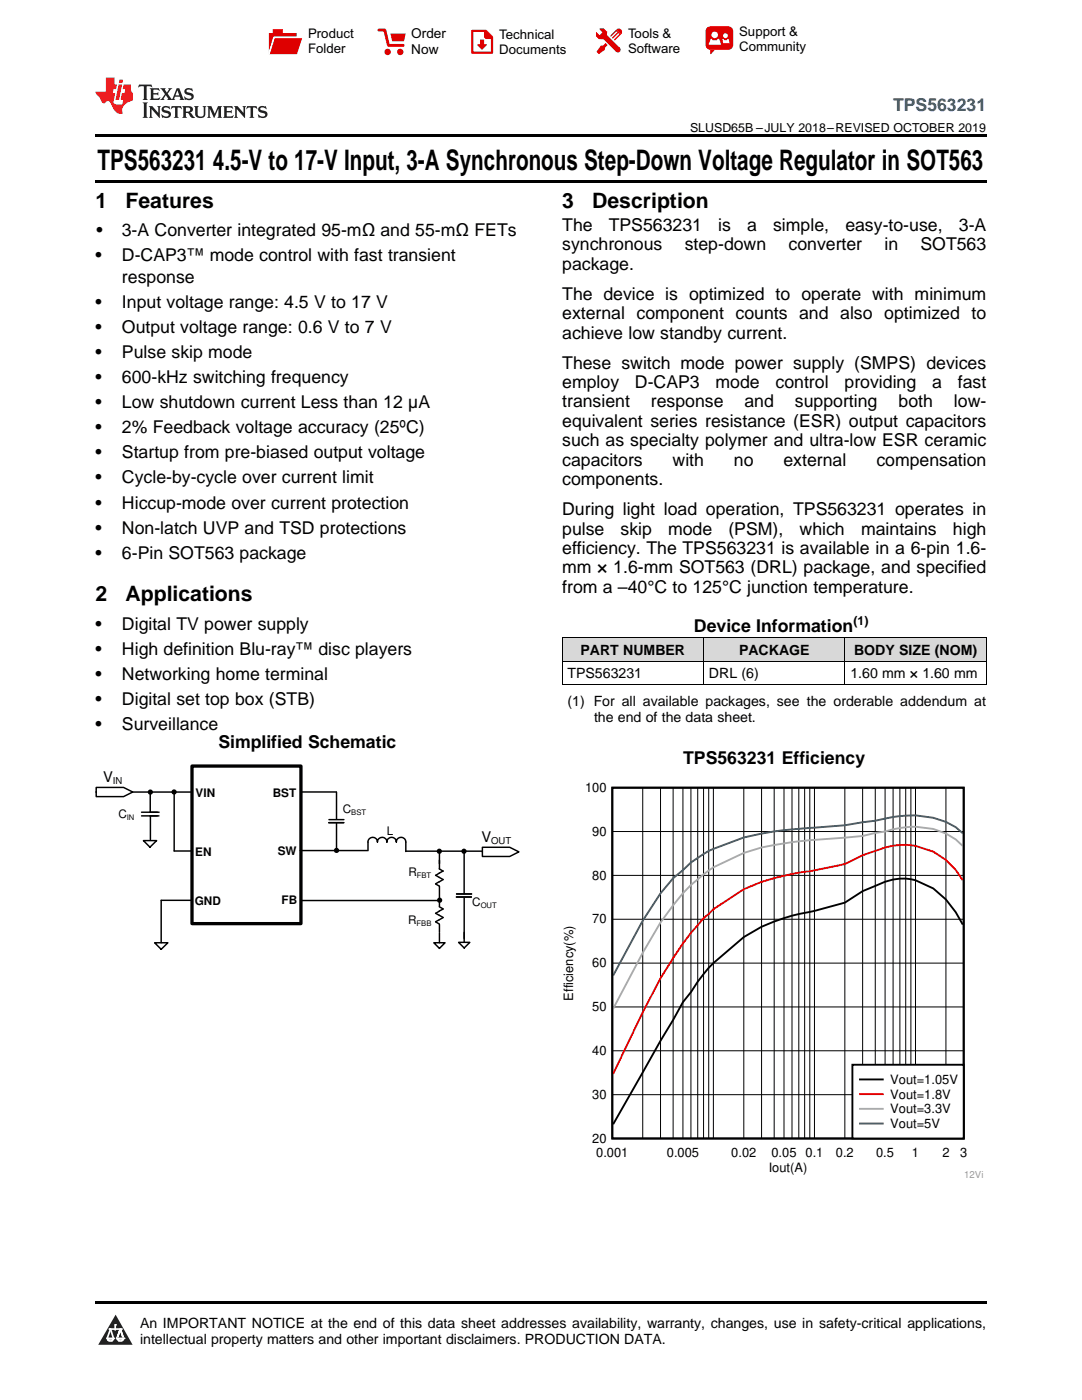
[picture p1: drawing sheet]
<svg xmlns="http://www.w3.org/2000/svg" width="216mm" height="279mm" viewBox="0 0 216 279" stroke-linecap="round" stroke-linejoin="round" font-family="sans-serif">
<defs><g id="words">
<g font-size="5.6">
<text x="19.5" y="33.9">TPS563231</text>
<text x="42.5" y="33.9">4.5-V to 17-V Input, 3-A Synchronous Step-Down Voltage Regulator in SOT563</text>
</g>
<g font-size="4.2">
<text x="19" y="41.5">1</text>
<text x="25" y="41.5">Features</text>
<text x="112.2" y="41.5">3</text>
<text x="118.2" y="41.5">Description</text>
<text x="19" y="119.9">2</text>
<text x="25" y="119.9">Applications</text>
</g>
<text font-size="3.5" fill="#00f" x="178.2" y="22.2">TPS563231</text>
<g font-size="3.5">
<text x="19.2" y="47.2">•</text>
<text x="24.3" y="47.2">3-A Converter integrated 95-mΩ and 55-mΩ FETs</text>
<text x="112.2" y="46.1">The</text>
<text x="121.5" y="46.1">TPS563231</text>
<text x="143.3" y="46.1">is</text>
<text x="149.1" y="46.1">a</text>
<text x="154.3" y="46.1">simple,</text>
<text x="168.7" y="46.1">easy-to-use,</text>
<text x="191.3" y="46.1">3-A</text>
<text x="19" y="52.2">•</text>
<text x="24.3" y="52.2">D-CAP3™ mode control with fast transient</text>
<text x="112.2" y="50">synchronous</text>
<text x="112.2" y="53.9">package.</text>
<text x="136.6" y="50">step-down</text>
<text x="157.3" y="50">converter</text>
<text x="176.5" y="50">in</text>
<text x="183.7" y="50">SOT563</text>
<text x="24.3" y="56.4">response</text>
<text x="112.2" y="59.8">The device is optimized to operate with minimum</text>
<text x="19" y="61.4">•</text>
<text x="24.3" y="61.4">Input voltage range: 4.5 V to 17 V</text>
<text x="112.2" y="63.7">external component counts and also optimized to</text>
<text x="19" y="66.4">•</text>
<text x="19" y="71.4">•</text>
<text x="24.3" y="66.4">Output voltage range: 0.6 V to 7 V</text>
<text x="24.3" y="71.4">Pulse skip mode</text>
<text x="112.2" y="67.6">achieve low standby current.</text>
<text x="19" y="76.4">•</text>
<text x="24.3" y="76.4">600-kHz switching frequency</text>
<text x="112.2" y="73.6">These switch mode power supply (SMPS) devices</text>
<text x="112.2" y="77.4">employ</text>
<text x="126.7" y="77.4">D-CAP3</text>
<text x="142.8" y="77.4">mode</text>
<text x="154.8" y="77.4">control</text>
<text x="168.5" y="77.4">providing</text>
<text x="186" y="77.4">a</text>
<text x="191.1" y="77.4">fast</text>
<text x="19" y="81.5">•</text>
<text x="24.3" y="81.5">Low shutdown current Less than 12 µA</text>
<text x="112.2" y="81.3">transient</text>
<text x="129.9" y="81.3">response</text>
<text x="148.5" y="81.3">and</text>
<text x="158.6" y="81.3">supporting</text>
<text x="179.3" y="81.3">both</text>
<text x="190.3" y="81.3">low-</text>
<text x="19" y="86.5">•</text>
<text x="24.3" y="86.5">2% Feedback voltage accuracy (25ºC)</text>
<text x="112.2" y="85.2">equivalent series resistance (ESR) output capacitors</text>
<text x="112.2" y="89.1">such as specialty polymer and ultra-low ESR ceramic</text>
<text x="19" y="91.5">•</text>
<text x="24.3" y="91.5">Startup from pre-biased output voltage</text>
<text x="112.2" y="93">capacitors</text>
<text x="134.2" y="93">with</text>
<text x="146.4" y="93">no</text>
<text x="156.3" y="93">external</text>
<text x="174.9" y="93">compensation</text>
<text x="19" y="96.5">•</text>
<text x="19" y="101.5">•</text>
<text x="24.3" y="96.5">Cycle-by-cycle over current limit</text>
<text x="24.3" y="101.5">Hiccup-mode over current protection</text>
<text x="112.2" y="96.8">components.</text>
<text x="19" y="106.5">•</text>
<text x="24.3" y="106.5">Non-latch UVP and TSD protections</text>
<text x="112.2" y="102.8">During light load operation, TPS563231 operates in</text>
<text x="112.2" y="106.7">pulse</text>
<text x="123.8" y="106.7">skip</text>
<text x="133.3" y="106.7">mode</text>
<text x="145.3" y="106.7">(PSM),</text>
<text x="159.6" y="106.7">which</text>
<text x="171.8" y="106.7">maintains</text>
<text x="190.2" y="106.7">high</text>
<text x="19" y="111.5">•</text>
<text x="24.3" y="111.5">6-Pin SOT563 package</text>
<text x="112.2" y="110.6">efficiency. The TPS563231 is available in a 6-pin 1.6-</text>
<text x="112.2" y="114.4">mm × 1.6-mm SOT563 (DRL) package, and specified</text>
<text x="112.2" y="118.3">from a –40°C to 125°C junction temperature.</text>
<text x="19" y="125.7">•</text>
<text x="24.3" y="125.7">Digital TV power supply</text>
<text x="19" y="130.7">•</text>
<text x="24.3" y="130.7">High definition Blu-ray™ disc players</text>
<text x="138.5" y="126">Device Information</text>
<text x="19" y="135.7">•</text>
<text x="24.3" y="135.7">Networking home terminal</text>
<text x="19" y="140.7">•</text>
<text x="24.3" y="140.7">Digital set top box (STB)</text>
<text x="19" y="145.7">•</text>
<text x="24.3" y="145.7">Surveillance</text>
<text x="43.6" y="149.2">Simplified Schematic</text>
<text x="136.3" y="152.4">TPS563231 Efficiency</text>
</g>
<g font-size="2.9">
<text x="20.6" y="156">V</text>
<text x="96.1" y="168.1">V</text>
</g>
<g font-size="2.8">
<text x="115.8" y="130.7">PART NUMBER</text>
<text x="147.5" y="130.7">PACKAGE</text>
<text x="170.4" y="130.7">BODY SIZE (NOM)</text>
<text x="113.2" y="135.4">TPS563231</text>
<text x="141.5" y="135.4">DRL (6)</text>
<text x="169.7" y="135.4">1.60 mm × 1.60 mm</text>
<text x="113.2" y="140.9">(1) For all available packages, see the orderable addendum at</text>
<text x="118.5" y="144">the end of the data sheet.</text>
<text x="27.9" y="265">An IMPORTANT NOTICE at the end of this data sheet addresses availability, warranty, changes, use in safety-critical applications,</text>
<text x="27.9" y="268.2">intellectual property matters and other important disclaimers. PRODUCTION DATA.</text>
</g>
<g font-size="2.7">
<text x="82.1" y="7.7">Order</text>
<text x="82.1" y="10.7">Now</text>
</g>
<g font-size="2.6">
<text x="61.5" y="7.6">Product</text>
<text x="61.5" y="10.6">Folder</text>
<text x="99.6" y="7.8">Technical</text>
<text x="99.6" y="10.8">Documents</text>
<text x="125.3" y="7.6">Tools &amp;</text>
<text x="125.3" y="10.6">Software</text>
<text x="147.5" y="7.2">Support &amp;</text>
<text x="147.5" y="10.2">Community</text>
<text x="116.8" y="158">100</text>
<text x="118.2" y="166.8">90</text>
<text x="118.2" y="175.6">80</text>
<text x="118.2" y="184.3">70</text>
<text x="118.2" y="193.1">60</text>
<text x="114.4" y="199.7" transform="rotate(-90 114.4 199.7)">Efficiency(%)</text>
<text x="118.2" y="201.8">50</text>
<text x="118.2" y="210.5">40</text>
<text x="118.2" y="219.3">30</text>
<text x="177.7" y="216.3">Vout=1.05V</text>
<text x="177.7" y="219.3">Vout=1.8V</text>
<text x="177.7" y="222.2">Vout=3.3V</text>
<text x="177.7" y="225.1">Vout=5V</text>
<text x="118.2" y="228.1">20</text>
<text x="119" y="231">0.001</text>
<text x="133.1" y="231">0.005</text>
<text x="145.9" y="231">0.02</text>
<text x="153.4" y="233.9">Iout(A)</text>
<text x="153.9" y="231">0.05</text>
<text x="160.7" y="231">0.1</text>
<text x="166.8" y="231">0.2</text>
<text x="174.8" y="231">0.5</text>
<text x="182" y="231">1</text>
<text x="188" y="231">2</text>
<text x="191.6" y="231">3</text>
</g>
<g font-size="2.5">
<text x="137.7" y="26.3">SLUSD65B –JULY 2018–REVISED OCTOBER 2019</text>
<text x="170.3" y="124.6">(1)</text>
</g>
<g font-size="2.3">
<text x="39" y="159.1">VIN</text>
<text x="54.4" y="159.1">BST</text>
<text x="23.6" y="163.3">C</text>
<text x="68.4" y="162.3">C</text>
<text x="77.2" y="166.6">L</text>
<text x="38.9" y="170.8">EN</text>
<text x="55.4" y="170.7">SW</text>
<text x="81.5" y="174.9">R</text>
<text x="38.9" y="180.6">GND</text>
<text x="56.2" y="180.4">FB</text>
<text x="81.4" y="184.4">R</text>
<text x="94.2" y="180.8">C</text>
</g>
<g font-size="1.9">
<text x="22.5" y="156.4">IN</text>
<text x="98" y="168.5">OUT</text>
</g>
<text font-size="1.9" fill="#999" x="192.4" y="235">12Vi</text>
<g font-size="1.5">
<text x="25.3" y="163.7">IN</text>
<text x="70.1" y="162.7">BST</text>
<text x="83.2" y="175.2">FBT</text>
<text x="83.1" y="184.8">FBB</text>
<text x="95.9" y="181.2">OUT</text>
</g>
</g></defs>
<g fill="#d8d8d8">
<path d="M112.2 127.3h28.2v4.7h-28.2z"/>
<path d="M140.4 127.3h28.2v4.7h-28.2z"/>
<path d="M168.6 127.3h28.2v4.7h-28.2z"/>
</g>
<path d="M23.1 262.4l3.4 6h-6.9z" fill-rule="evenodd" fill="#231f20"/>
<path d="M21.4 267.1h1.2l-.3 .5h-.3a.55 .55 0 0 1-.6-.5z" fill-rule="evenodd" fill="#fff"/>
<path d="M21.4 267.1h1.2l-.3 .5h-.3a.55 .55 0 0 1-.6-.5z" fill="none" stroke="#231f20" stroke-width=".34"/>
<path d="M21.4 267.1l1.2 .1-.3 .4h-.5z" fill="none" stroke="#fff" stroke-width=".34"/>
<path d="M23 265.3h.1" fill="none" stroke="#fff" stroke-width=".34"/>
<path d="M23 264.4v.9z" fill="#fff"/>
<path d="M23 264.4v.9z" fill="none" stroke="#fff" stroke-width=".34"/>
<circle cx="23" cy="264.4" r=".17" fill="#fff"/>
<path d="M21.9 265.2h.1" fill="none" stroke="#fff" stroke-width=".34"/>
<path d="M21.9 265.2h2.3z" fill="#fff"/>
<path d="M21.9 265.2h2.3z" fill="none" stroke="#fff" stroke-width=".34"/>
<circle cx="24.2" cy="265.2" r=".17" fill="#fff"/>
<path d="M23.3 267.1h.1" fill="none" stroke="#fff" stroke-width=".34"/>
<path d="M24 265.2l-.7 1.9z" fill-rule="evenodd" fill="#fff"/>
<path d="M24 265.2l-.7 1.9z" fill="none" stroke="#fff" stroke-width=".34"/>
<path d="M24 265.2l.7 1.9z" fill-rule="evenodd" fill="#fff"/>
<path d="M24 265.2l.7 1.9z" fill="none" stroke="#fff" stroke-width=".34"/>
<path d="M24.6 267.1h.1" fill="none" stroke="#fff" stroke-width=".34"/>
<circle cx="21.4" cy="267.1" r=".17" fill="#fff"/>
<path d="M22.1 265.2l-.7 1.9z" fill="#fff"/>
<path d="M22.1 265.2l-.7 1.9z" fill="none" stroke="#fff" stroke-width=".34"/>
<path d="M22.1 265.2l.5 1.9z" fill="#fff"/>
<path d="M22.1 265.2l.5 1.9z" fill="none" stroke="#fff" stroke-width=".34"/>
<circle cx="22.6" cy="267.1" r=".17" fill="#fff"/>
<path d="M23.4 267.1h1.3a.65 .65 0 0 1-.7 .5 .65 .65 0 0 1-.6-.5z" fill-rule="evenodd" fill="#fff"/>
<path d="M23.4 267.1h1.3a.65 .65 0 0 1-.7 .5 .65 .65 0 0 1-.6-.5z" fill="none" stroke="#231f20" stroke-width=".34"/>
<path d="M23.4 267.1h1.3l-.4 .5h-.6z" fill="none" stroke="#fff" stroke-width=".34"/>
<path d="M23.3 267.1h.1" fill="none" stroke="#fff" stroke-width=".34"/>
<circle cx="24.7" cy="267.1" r=".17" fill="#fff"/>
<path d="M19 259.7h177.8v.5h-177.8z" fill="#000"/>
<path d="M122.2 157.2h70.1v70h-70.1zM192.1 184.5l-1.4-2.4a13.3 13.3 0 0 0-10-6.8 11.7 11.7 0 0 0-6.1 1.5l-2.5 1-3.5 2.3-6.1 1.7a36.6 36.6 0 0 0-14.1 5.2l-6.1 5.2a30.3 30.3 0 0 0-4.4 5.8l-1.6 2-13.9 24.4" fill="none" stroke="#000" stroke-width=".38"/>
<g fill="none" stroke="#000" stroke-width=".2">
<path d="M128.2 157.2v70M131.8 157.2v70M134.3 157.2v70M136.3 157.2v70M137.9 157.2v70M139.2 157.2v70M140.4 157.2v70M141.4 157.2v70M142.3 157.2v70M148.4 157.2v70M152 157.2v70M154.5 157.2v70"/>
<path d="M156.4 157.2v70M158 157.2v70M159.4 157.2v70M160.6 157.2v70M161.6 157.2v70M162.5 157.2v70M168.6 157.2v70M172.1 157.2v70M174.6 157.2v70M176.6 157.2v70M178.2 157.2v70M179.6 157.2v70"/>
<path d="M180.7 157.2v70M181.8 157.2v70M182.7 157.2v70M188.7 157.2v70M122.2 174.7h70.1M122.2 165.9h70.1M122.2 192.2h70.1M122.2 183.5h70.1M122.2 218.5h70.1M122.2 209.7h70.1M122.2 201h70.1"/>
</g>
<path d="M192.1 175.7a13.4 13.4 0 0 0-17.5-5.9l-2.5 .9-3.5 1.7-6.1 1.3a50.8 50.8 0 0 0-14.1 3.8l-6.1 4-1.9 1.7a71.6 71.6 0 0 0-12.2 18.8l-5.8 12.3" fill="none" stroke="#f00" stroke-width=".38"/>
<path d="M192.1 168.8a13.7 13.7 0 0 0-12.5-3.5l-7.5 1.5-14.1 1.3a51.1 51.1 0 0 0-9.6 2.1l-6.1 2.9-1.9 1.4a28.9 28.9 0 0 0-6.1 6.2l-2.5 3.4-3.6 6.1-5.8 11.1" fill="none" stroke="#aaa" stroke-width=".38"/>
<path d="M192.1 166.3a13.6 13.6 0 0 0-10.3-3.6l-1.1 .1a29.9 29.9 0 0 0-6.1 1l-6 .9-6.1 .5a83.2 83.2 0 0 0-14.1 1.9l-7 2.7a25.3 25.3 0 0 0-5.1 3.9l-2 1.6-2.5 3-3.6 5.4-5.8 11" fill="none" stroke="#295c75" stroke-width=".38"/>
<path d="M170.1 212.5h22.2v14.7h-22.2z" fill-rule="evenodd" fill="#fff"/>
<path d="M170.1 212.5h22.2v14.7h-22.2zM171.6 215.4h4.5" fill="none" stroke="#000" stroke-width=".38"/>
<path d="M171.6 218.4h4.5" fill="none" stroke="#f00" stroke-width=".38"/>
<path d="M171.6 221.3h4.5" fill="none" stroke="#aaa" stroke-width=".38"/>
<path d="M171.6 224.2h4.5" fill="none" stroke="#295c75" stroke-width=".38"/>
<path d="M38.3 152.9h21.8v31.4h-21.8z" fill="none" stroke="#000" stroke-width=".66"/>
<g fill="none" stroke="#000" stroke-width=".29">
<path d="M19.2 157.1h5.5l1.8 1-1.8 .9h-5.5zM26.5 158.1h11.7M30 158.4v3.7M34.8 158.2v11.6h3.5M60 158.1h7.1M67.1 158.1v5.3M28.2 162.1h3.5M28.2 162.8h3.5M28.6 167.8h2.7l-1.4 1.3zM30 162.9v4.7M38.2 179.7h-6v8.4M59.9 169.7h13.4"/>
<path d="M60.1 179.7h27.5M65.6 164.2h3M65.6 163.6h3M67.1 164.3v5.4M73.4 169.8v-1.7a.94 .94 0 0 1 1-1 .94 .94 0 0 1 .9 1 .94 .94 0 0 1 1-1 .94 .94 0 0 1 .9 1 .94 .94 0 0 1 .9-1 .94 .94 0 0 1 1 1 .94 .94 0 0 1 .9-1 .94 .94 0 0 1 1 1v1.8M81 169.9h15.2M87.7 176l-.8 .4 .8 .4M87.7 173.4l.7 .4-1.5 .9 1.5 .8-.7 .5M87.7 170.2v3.2M87.7 176.9v4M91.1 179h3M91.1 178.4h3"/>
<path d="M92.6 170.2v8.1M92.6 179.2v8.9M96.3 169.1h5.4l1.8 .9-1.8 .9h-5.4zM30.9 188.1h2.6l-1.3 1.4zM86.6 188.1h2.2l-1.1 1.2zM86.9 184l.8 .4M87.7 181l.7 .4M87.7 184.5v1.5M87.7 186.2v1.9M88.4 183.1l-1.5 .8M88.4 181.4l-1.5 .9 1.5 .8M91.5 188.1h2.3l-1.2 1.1z"/>
</g>
<g fill="#000">
<circle cx="30" cy="158.1" r=".52"/>
<circle cx="34.7" cy="158" r=".52"/>
<circle cx="67.2" cy="169.7" r=".52"/>
<circle cx="87.7" cy="169.9" r=".52"/>
<circle cx="87.7" cy="179.7" r=".52"/>
<circle cx="92.6" cy="169.9" r=".52"/>
</g>
<path d="M112.2 136.6h84.6M112.2 131.9h84.6M112.2 127.3h84.6M112.2 127.3v9.3M140.4 127.3v9.3M168.6 127.3v9.3M196.8 127.3v9.3" fill="none" stroke="#000" stroke-width=".2"/>
<path d="M19 35.9h177.8v.5h-177.8zM19 26.8h177.8v.6h-177.8zM112.2 136.6h.1zM168.5 136.6h.1zM196.7 136.6h.1z" fill="#000"/>
<path d="M27.7 16.9l-.1 .6 .6-.3h.5v.2v2.2l-.2 .4h1l-.2-.4v-2.2v-.2h.5l.6 .3-.2-.6zM29.9 17.6l.2 .4v1.6l-.2 .4h1.9l.1-.6a1.09 1.09 0 0 1-1.3 .1v-.6h.6l.4 .2v-.7l-.2 .2h-.8v-.6l.2-.1a1.01 1.01 0 0 1 1 .3l-.1-.6zM32 17.6l.9 1.2-1 1.2h.9l-.2-.3 .5-.7 .5 .7-.3 .3h1.7l-.2-.3 .1-.4h1l.1 .4-.2 .3h1l-.3-.4-.7-2h-.5l-1 2.2-.8-1.1 .9-1.1h-.9l.2 .2-.4 .7-.4-.7 .2-.2zM35.4 18l.4 1h-.8zM37 17.7a.66 .66 0 0 0-.2 .8 .66 .66 0 0 0 .6 .4l.7 .2 .1 .2a.8 .8 0 0 1-.7 .4 .8 .8 0 0 1-.7-.5l.1 .8 .2-.2a.94 .94 0 0 0 1.1 .1 .94 .94 0 0 0 .4-.9 1.48 1.48 0 0 0-1.3-.6v-.4a1.1 1.1 0 0 1 1.2 .2l-.2-.6-.2 .1-.5-.1zM28.5 20.4l.2 .4v2.3l-.2 .4h1l-.2-.4v-2.3l.2-.4zM29.7 21.2l.2 .4v1.5l-.2 .4h.8l-.3-.4 .1-1.3 1.6 1.8v-2l.2-.4h-.7l.2 .2v1.1l-1.2-1.3zM32.5 21.3a.66 .66 0 0 0-.2 .8 .66 .66 0 0 0 .6 .4l.6 .2 .2 .2a.8 .8 0 0 1-.8 .4 .8 .8 0 0 1-.7-.5l.2 .7 .2-.1a.94 .94 0 0 0 1 .1 .94 .94 0 0 0 .5-1 1.47 1.47 0 0 0-1.3-.6l-.1-.3a1.1 1.1 0 0 1 1.3 .2l-.2-.6-.2 .1-.5-.2zM34.3 21.2l-.2 .6a.64 .64 0 0 1 .8-.3v1.6l-.2 .4h1l-.3-.4 .1-1.6a.66 .66 0 0 1 .8 .3l-.2-.6zM36.3 21.2l.3 .4v1.5l-.3 .4h1l-.2-.2v-.7h.5l.1 .1a.8 .8 0 0 0 1.2 .7l-1-1a.62 .62 0 0 0 .6-.5 .62 .62 0 0 0-.6-.7zM37.1 21.5h.1a.48 .48 0 0 1 .6 0 .48 .48 0 0 1 .1 .6l-.2 .1-.6 .1zM38.7 21.2l.2 .2a2.29 2.29 0 0 0 .4 2 1.05 1.05 0 0 0 1.7-.7v-1.3l.2-.2h-.8l.2 .4v1.1a.61 .61 0 0 1-.6 .6 .61 .61 0 0 1-.6-.6v-1.1l.3-.4zM41.3 21.2l.3 .4v1.5l-.3 .4h.8l-.2-.4v-1.4l.8 1.9 .9-1.9v1.4l-.2 .4h.9l-.2-.4v-1.5l.2-.4h-.8l-.7 1.5-.6-1.5zM44.5 21.2l.2 .4v1.5l-.2 .4h1.9l.2-.6a1.1 1.1 0 0 1-1.4 .2v-.7h.6l.4 .2v-.6l-.2 .1-.8 .1v-.6l.2-.1a1.02 1.02 0 0 1 1.1 .2l-.2-.5zM46.7 21.2l.2 .4v1.5l-.2 .4h.8l-.3-.4 .1-1.3 1.6 1.8v-2l.2-.4h-.7l.2 .2v1.1l-1.2-1.3zM49.3 21.2l-.1 .6a.64 .64 0 0 1 .8-.3v1.6l-.3 .4h1l-.2-.4v-1.6a.66 .66 0 0 1 .8 .3l-.1-.6zM51.7 21.3a.66 .66 0 0 0-.2 .7 .66 .66 0 0 0 .7 .5l.6 .2 .1 .2a.8 .8 0 0 1-.7 .4 .8 .8 0 0 1-.7-.5l.1 .7 .2-.1a.94 .94 0 0 0 1.1 .1 .94 .94 0 0 0 .4-1 1.48 1.48 0 0 0-1.2-.6l-.1-.3a1.1 1.1 0 0 1 1.2 .2l-.2-.6-.1 .1-.6-.2z" fill="#231f20"/>
<path d="M21.1 15.5v2.8h-2v.4l.9 .9a.96 .96 0 0 0 1 1 .59 .59 0 0 1 .5-.4 .59 .59 0 0 1 .5 .3l.4 .8a1.61 1.61 0 0 0 2.1 1.3 1.63 1.63 0 0 1 1.1-2.2l.9-.3v-1.5a1.6 1.6 0 0 1-.4-1.7h-1.4l-.2 .9h.5l-.2 .8h-.5l-.2 1v.3h.5l-.2 .9h-.7a.74 .74 0 0 1-1-.6l.3-1.6h-.5l.2-.8h.5l.1-.9h-.4v-1.4zM23.7 16.9l-.7 3h.8l.6-3zM23.8 15.9l-.1 .7h.7l.2-.7z" fill="#ee1d23"/>
<g fill="#d60000">
<path d="M54.4 5.8h2v.8h2.8v4.2h-5.5v-4.2h.7z" fill-rule="evenodd"/>
<path d="M54.7 7.5h5.6l-1 3.3h-5.6z" fill-rule="evenodd"/>
</g>
<path d="M54.6 7.4h5.8l-.1 .1h-5.5l-1.1 3.3z" fill-rule="evenodd" fill="#fff"/>
<path d="M54.6 7.4h5.8l-.1 .1h-5.5l-1.1 3.3z" fill="none" stroke="#fff" stroke-width=".2"/>
<path d="M75.6 6h1.2l.7 3.1h3" fill="none" stroke="#d60000" stroke-width=".56"/>
<g fill="#d60000">
<path d="M77.9 6.7h3.1l-.4 1.5h-2.3z" fill-rule="evenodd"/>
<circle cx="77.3" cy="10.4" r=".64"/>
<circle cx="79.9" cy="10.4" r=".64"/>
</g>
<path d="M94.2 6.2h2.7l1.3 1.2v3.1h-4z" fill="none" stroke="#d60000" stroke-width=".44"/>
<g fill="#d60000">
<path d="M95.8 7.9h.8v1h.6l-1 1.1-1-1v-.1h.6z" fill-rule="evenodd"/>
<path d="M96.6 6.2h.3l1.3 1.2v.4h-1.3l-.3-.4z" fill-rule="evenodd"/>
<path d="M119.6 5.7h.9l.6 .6 .1 .7 2.5 2.5-.8 .8-2.3-2.3-1.1-.2-.6-.6v-.8l.7 .6 .5-.4v-.2l-.4-.5z" fill-rule="evenodd"/>
<path d="M119.9 9.1h.4l.5-.5 .4 .4-.5 .5v.4l-1.2 .9-.5-.5z" fill-rule="evenodd"/>
<path d="M123 5.9a.67 .67 0 0 1 .9 0 .67 .67 0 0 1 0 .9z" fill-rule="evenodd"/>
<path d="M123 5.9l.9 .9-1.2 1.2h-.2l.1-.2 .9-.9 .1-.2h-.3l-.9 1h-.2v-.2l.9-1 .1-.2h-.3l-.9 1h-.2v-.2z" fill-rule="evenodd"/>
<circle cx="123.3" cy="9.9" r=".54"/>
</g>
<path d="M121.1 6.3l-.1 .7" fill="none" stroke="#d60000" stroke-width=".2"/>
<g fill="#d60000">
<path d="M141.1 5.5l.6-.2h3.6a.95 .95 0 0 1 1 .9v2.8a.95 .95 0 0 1-1 .9h-3.6a.95 .95 0 0 1-.9-.9v-2.8z" fill-rule="evenodd"/>
<path d="M141.7 9.9h.9l-.7 .9h-.2z" fill-rule="evenodd"/>
</g>
<g fill="#fff">
<path d="M144.3 8.6h1.3z"/>
<path d="M141.8 7.8h.3l.1 .2h.8l.2-.2h.3l.4 1.1h-2.5z" fill-rule="evenodd"/>
<path d="M144.2 7.8h.2l.2 .2h.4l.2-.2h.2l.2 .8h-1.3z" fill-rule="evenodd"/>
<circle cx="142.6" cy="6.9" r=".65"/>
<circle cx="144.8" cy="7.1" r=".48"/>
</g>
<use href="#words"/>
</svg>
